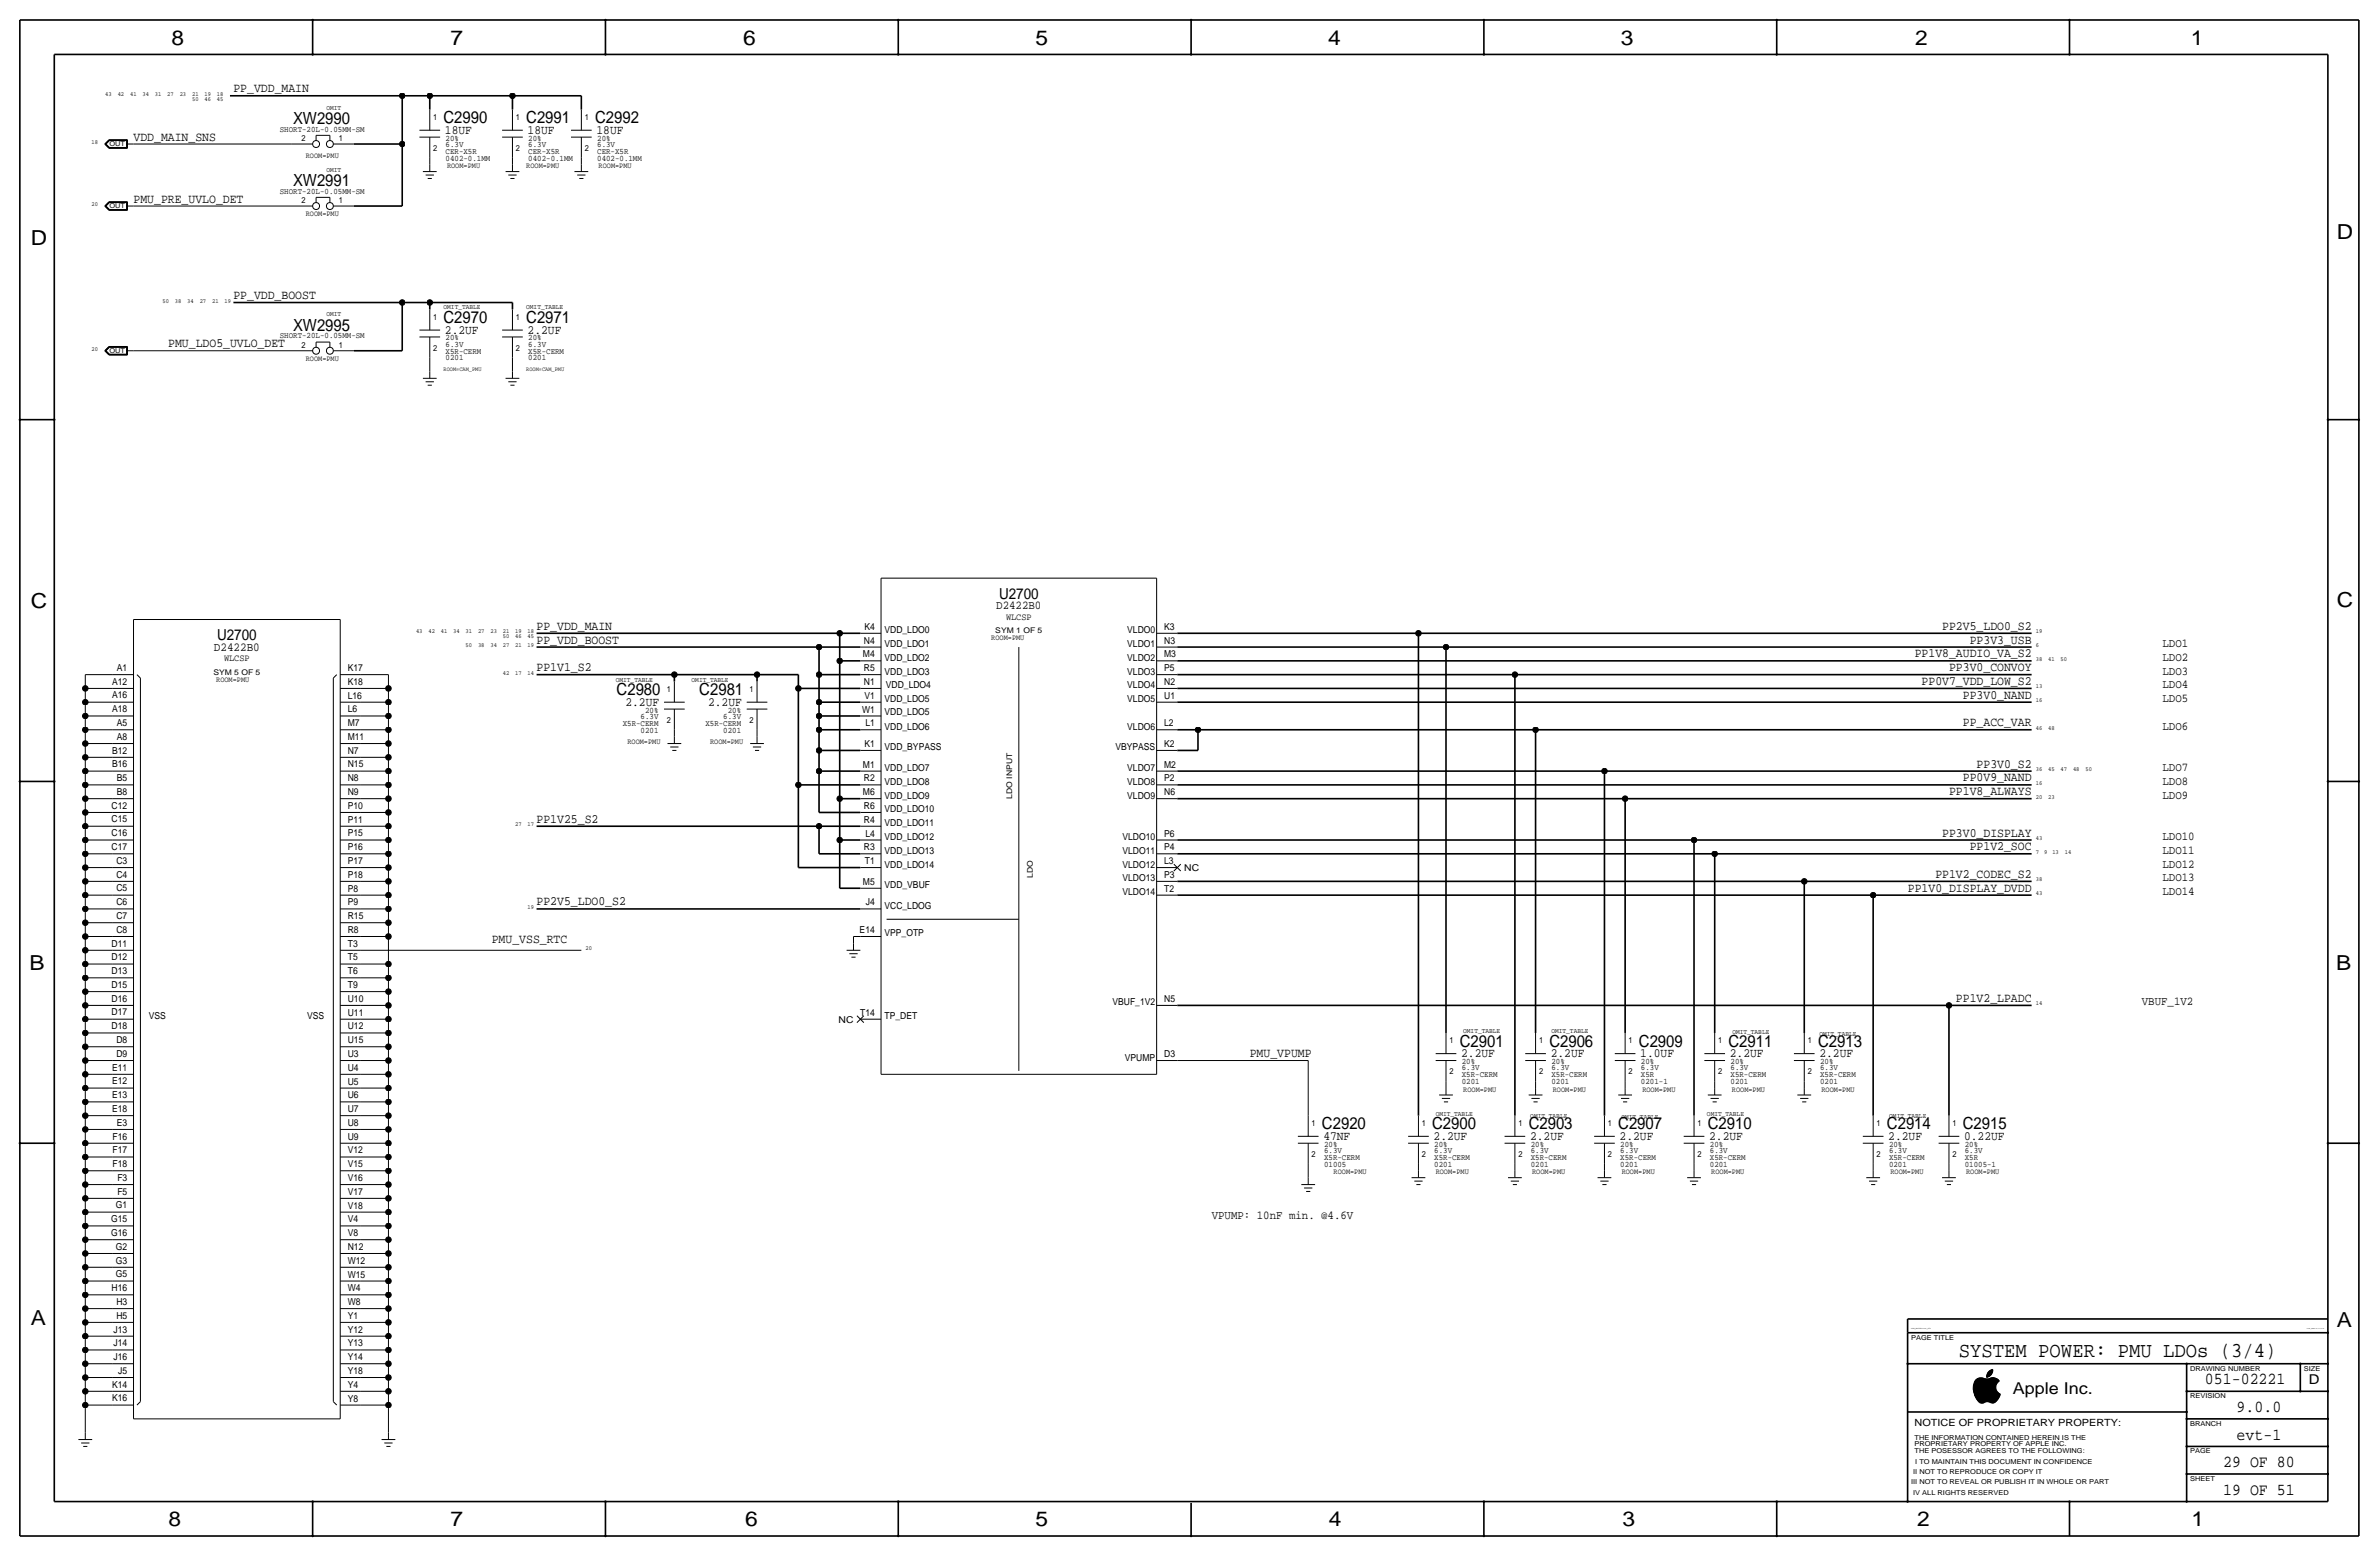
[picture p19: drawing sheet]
<svg xmlns="http://www.w3.org/2000/svg" width="877mm" height="574mm" viewBox="0 0 877 574" stroke-linecap="round" stroke-linejoin="round" font-family="sans-serif">
<defs><g id="words">
<text font-size="7.8" x="722.2" y="500.1">SYSTEM POWER: PMU LDOs (3/4)</text>
<g font-size="7.6">
<text x="63.2" y="16.5">8</text>
<text x="166.1" y="16.5">7</text>
<text x="274" y="16.5">6</text>
<text x="381.7" y="16.5">5</text>
<text x="489.7" y="16.5">4</text>
<text x="597.6" y="16.5">3</text>
<text x="706.1" y="16.5">2</text>
<text x="807.7" y="16.5">1</text>
<text x="861.5" y="88.1">D</text>
<text x="11.4" y="90.4">D</text>
<text x="11.4" y="224.3">C</text>
<text x="861.5" y="223.8">C</text>
<text x="10.8" y="357.6">B</text>
<text x="861.3" y="357.4">B</text>
<text x="11.3" y="488.4">A</text>
<text x="861.5" y="489.2">A</text>
<text x="62.2" y="562.6">8</text>
<text x="166" y="562.6">7</text>
<text x="274.8" y="562.6">6</text>
<text x="381.7" y="562.6">5</text>
<text x="489.9" y="562.6">4</text>
<text x="598.1" y="562.6">3</text>
<text x="706.8" y="562.6">2</text>
<text x="807.9" y="562.6">1</text>
</g>
<g font-size="6.2">
<text x="108" y="45.7">XW2990</text>
<text x="163.5" y="45.5">C2990</text>
<text x="194" y="45.5">C2991</text>
<text x="219.4" y="45.5">C2992</text>
<text x="108" y="68.6">XW2991</text>
<text x="163.5" y="119.1">C2970</text>
<text x="194" y="119.1">C2971</text>
<text x="108" y="121.9">XW2995</text>
<text x="227.3" y="256.3">C2980</text>
<text x="257.8" y="256.3">C2981</text>
<text x="538.2" y="385.8">C2901</text>
<text x="571.2" y="385.8">C2906</text>
<text x="604.2" y="385.8">C2909</text>
<text x="637.2" y="385.8">C2911</text>
<text x="670.3" y="385.8">C2913</text>
<text x="487.4" y="416.3">C2920</text>
<text x="528" y="416.3">C2900</text>
<text x="563.6" y="416.3">C2903</text>
<text x="596.6" y="416.3">C2907</text>
<text x="629.6" y="416.3">C2910</text>
<text x="695.7" y="416.3">C2914</text>
<text x="723.6" y="416.3">C2915</text>
<text x="812.9" y="510.3">051-02221</text>
<text x="824.6" y="520.4">9.0.0</text>
<text x="824.6" y="530.6">evt-1</text>
<text x="819.6" y="540.8">29 OF 80</text>
<text x="819.6" y="550.9">19 OF 51</text>
</g>
<text font-size="6" x="742.1" y="513.9">Apple Inc.</text>
<g font-size="5.6">
<text x="368.3" y="220.7">U2700</text>
<text x="80" y="236">U2700</text>
</g>
<text font-size="5" x="851.2" y="510.3">D</text>
<g font-size="4.7">
<text x="86.1" y="34">PP_VDD_MAIN</text>
<text x="49.2" y="51.8">VDD_MAIN_SNS</text>
<text x="164" y="49.3">18UF</text>
<text x="194.5" y="49.3">18UF</text>
<text x="219.9" y="49.3">18UF</text>
<text x="49.2" y="74.7">PMU_PRE_UVLO_DET</text>
<text x="86.1" y="110.2">PP_VDD_BOOST</text>
<text x="164" y="122.9">2.2UF</text>
<text x="194.5" y="122.9">2.2UF</text>
<text x="62" y="128">PMU_LDO5_UVLO_DET</text>
<text x="197.8" y="232.2">PP_VDD_MAIN</text>
<text x="716" y="232.1">PP2V5_LDO0_S2</text>
<text x="197.8" y="237.2">PP_VDD_BOOST</text>
<text x="726.2" y="237.2">PP3V3_USB</text>
<text x="705.9" y="242.3">PP1V8_AUDIO_VA_S2</text>
<text x="197.8" y="247.4">PP1V1_S2</text>
<text x="718.6" y="247.4">PP3V0_CONVOY</text>
<text x="708.4" y="252.5">PP0V7_VDD_LOW_S2</text>
<text x="723.6" y="257.5">PP3V0_NAND</text>
<text x="230.6" y="260.1">2.2UF</text>
<text x="261" y="260.1">2.2UF</text>
<text x="723.6" y="267.7">PP_ACC_VAR</text>
<text x="728.7" y="282.9">PP3V0_S2</text>
<text x="718.6" y="293.1">PP1V8_ALWAYS</text>
<text x="723.6" y="288">PP0V9_NAND</text>
<text x="197.8" y="303.3">PP1V25_S2</text>
<text x="716" y="308.3">PP3V0_DISPLAY</text>
<text x="726.2" y="313.4">PP1V2_SOC</text>
<text x="713.5" y="323.6">PP1V2_CODEC_S2</text>
<text x="703.4" y="328.7">PP1V0_DISPLAY_DVDD</text>
<text x="197.8" y="333.8">PP2V5_LDO0_S2</text>
<text x="181.3" y="347.7">PMU_VSS_RTC</text>
<text x="721.1" y="369.3">PP1V2_LPADC</text>
<text x="460.8" y="389.6">PMU_VPUMP</text>
<text x="538.7" y="389.6">2.2UF</text>
<text x="571.7" y="389.6">2.2UF</text>
<text x="604.7" y="389.6">1.0UF</text>
<text x="637.7" y="389.6">2.2UF</text>
<text x="670.8" y="389.6">2.2UF</text>
<text x="487.9" y="420.1">47NF</text>
<text x="528.5" y="420.1">2.2UF</text>
<text x="564.1" y="420.1">2.2UF</text>
<text x="597.1" y="420.1">2.2UF</text>
<text x="630.1" y="420.1">2.2UF</text>
<text x="696.2" y="420.1">2.2UF</text>
<text x="724.1" y="420.1">0.22UF</text>
</g>
<text font-size="4.5" x="78.9" y="239.8">D2422B0</text>
<g font-size="4.4">
<text x="367.3" y="224.5">D2422B0</text>
<text x="797.3" y="238.5">LDO1</text>
<text x="797.3" y="243.6">LDO2</text>
<text x="797.3" y="248.7">LDO3</text>
<text x="797.3" y="253.7">LDO4</text>
<text x="797.3" y="258.8">LDO5</text>
<text x="797.3" y="269">LDO6</text>
<text x="797.3" y="284.2">LDO7</text>
<text x="797.3" y="289.3">LDO8</text>
<text x="797.3" y="294.4">LDO9</text>
<text x="797.3" y="309.6">LDO10</text>
<text x="797.3" y="314.7">LDO11</text>
<text x="797.3" y="319.8">LDO12</text>
<text x="797.3" y="324.9">LDO13</text>
<text x="797.3" y="329.9">LDO14</text>
<text x="789.6" y="370.6">VBUF_1V2</text>
<text x="446.7" y="449.3">VPUMP: 10nF min. @4.6V</text>
</g>
<text font-size="3.7" x="705.8" y="525.5">NOTICE OF PROPRIETARY PROPERTY:</text>
<g font-size="3.5">
<text x="318.7" y="232.1">K4</text>
<text x="326.1" y="233.4">VDD_LDO0</text>
<text x="370.9" y="228.3">WLCSP</text>
<text x="415.6" y="233.4">VLDO0</text>
<text x="429.2" y="232.1">K3</text>
<text x="318.5" y="237.2">N4</text>
<text x="326.1" y="238.5">VDD_LDO1</text>
<text x="415.6" y="238.5">VLDO1</text>
<text x="429.2" y="237.2">N3</text>
<text x="82.6" y="243.6">WLCSP</text>
<text x="318.2" y="242.3">M4</text>
<text x="326.1" y="243.6">VDD_LDO2</text>
<text x="415.6" y="243.6">VLDO2</text>
<text x="429.2" y="242.3">M3</text>
<text x="43.1" y="247.2">A1</text>
<text x="128.2" y="247.3">K17</text>
<text x="318.5" y="247.4">R5</text>
<text x="326.1" y="248.7">VDD_LDO3</text>
<text x="415.6" y="248.7">VLDO3</text>
<text x="429.2" y="247.4">P5</text>
<text x="41.3" y="257.4">A16</text>
<text x="41.3" y="252.3">A12</text>
<text x="128.2" y="257.5">L16</text>
<text x="128.2" y="252.4">K18</text>
<text x="318.5" y="252.5">N1</text>
<text x="318.7" y="257.6">V1</text>
<text x="326.6" y="253.8">VDD_LDO4</text>
<text x="415.6" y="253.7">VLDO4</text>
<text x="429.2" y="257.5">U1</text>
<text x="429.2" y="252.5">N2</text>
<text x="41.3" y="262.5">A18</text>
<text x="128.2" y="262.6">L6</text>
<text x="317.8" y="262.6">W1</text>
<text x="326.1" y="258.6">VDD_LDO5</text>
<text x="326.1" y="263.7">VDD_LDO5</text>
<text x="415.6" y="258.8">VLDO5</text>
<text x="43.1" y="267.6">A5</text>
<text x="128.2" y="267.6">M7</text>
<text x="319" y="267.7">L1</text>
<text x="326.1" y="269">VDD_LDO6</text>
<text x="415.6" y="269">VLDO6</text>
<text x="429.2" y="267.7">L2</text>
<text x="43.1" y="272.7">A8</text>
<text x="128.2" y="272.7">M11</text>
<text x="318.7" y="275.3">K1</text>
<text x="429.2" y="275.3">K2</text>
<text x="41.3" y="277.7">B12</text>
<text x="128.2" y="277.8">N7</text>
<text x="326.1" y="276.6">VDD_BYPASS</text>
<text x="411.2" y="276.6">VBYPASS</text>
<text x="41.3" y="282.8">B16</text>
<text x="43.1" y="287.9">B5</text>
<text x="128.2" y="288">N8</text>
<text x="128.2" y="282.9">N15</text>
<text x="318.2" y="282.9">M1</text>
<text x="326.1" y="284.2">VDD_LDO7</text>
<text x="415.6" y="284.2">VLDO7</text>
<text x="429.2" y="282.9">M2</text>
<text x="43.1" y="293">B8</text>
<text x="128.2" y="293.1">N9</text>
<text x="318.2" y="293.1">M6</text>
<text x="318.5" y="288">R2</text>
<text x="326.1" y="289.3">VDD_LDO8</text>
<text x="415.6" y="289.3">VLDO8</text>
<text x="429.2" y="293.1">N6</text>
<text x="429.2" y="288">P2</text>
<text x="41.2" y="298.1">C12</text>
<text x="128.2" y="298.1">P10</text>
<text x="318.5" y="298.2">R6</text>
<text x="326.1" y="299.5">VDD_LDO10</text>
<text x="326.1" y="294.4">VDD_LDO9</text>
<text x="415.6" y="294.4">VLDO9</text>
<text x="41.2" y="303.1">C15</text>
<text x="128.2" y="303.2">P11</text>
<text x="318.5" y="303.3">R4</text>
<text x="326.1" y="304.5">VDD_LDO11</text>
<text x="41.2" y="308.2">C16</text>
<text x="128.2" y="308.3">P15</text>
<text x="319" y="308.3">L4</text>
<text x="326.1" y="309.6">VDD_LDO12</text>
<text x="413.8" y="309.6">VLDO10</text>
<text x="429.2" y="308.4">P6</text>
<text x="41.2" y="313.3">C17</text>
<text x="128.2" y="313.4">P16</text>
<text x="318.5" y="313.4">R3</text>
<text x="326.1" y="314.7">VDD_LDO13</text>
<text x="413.8" y="314.7">VLDO11</text>
<text x="429.2" y="313.4">P4</text>
<text x="42.9" y="323.5">C4</text>
<text x="42.9" y="318.4">C3</text>
<text x="128.2" y="323.5">P18</text>
<text x="128.2" y="318.5">P17</text>
<text x="318.9" y="318.5">T1</text>
<text x="326.1" y="319.8">VDD_LDO14</text>
<text x="413.8" y="319.8">VLDO12</text>
<text x="429.2" y="323.6">P3</text>
<text x="429.2" y="318.5">L3</text>
<text x="436.6" y="321.1">NC</text>
<text x="42.9" y="328.6">C5</text>
<text x="128.2" y="328.6">P8</text>
<text x="318.2" y="326.1">M5</text>
<text x="326.1" y="327.4">VDD_VBUF</text>
<text x="413.8" y="329.9">VLDO14</text>
<text x="413.8" y="324.9">VLDO13</text>
<text x="429.2" y="328.7">T2</text>
<text x="42.9" y="333.6">C6</text>
<text x="128.2" y="333.7">P9</text>
<text x="319.2" y="333.7">J4</text>
<text x="326.1" y="335">VCC_LDOG</text>
<text x="42.9" y="338.7">C7</text>
<text x="128.2" y="338.8">R15</text>
<text x="42.9" y="343.8">C8</text>
<text x="128.2" y="343.9">R8</text>
<text x="316.9" y="343.9">E14</text>
<text x="326.1" y="345.2">VPP_OTP</text>
<text x="41.2" y="354">D12</text>
<text x="41.2" y="348.9">D11</text>
<text x="128.2" y="349">T3</text>
<text x="41.2" y="359">D13</text>
<text x="128.2" y="359.1">T6</text>
<text x="128.2" y="354">T5</text>
<text x="41.2" y="364.1">D15</text>
<text x="128.2" y="364.2">T9</text>
<text x="41.2" y="369.2">D16</text>
<text x="128.2" y="369.3">U10</text>
<text x="410.1" y="370.6">VBUF_1V2</text>
<text x="429.2" y="369.3">N5</text>
<text x="41.2" y="374.3">D17</text>
<text x="54.8" y="375.7">VSS</text>
<text x="113.2" y="375.7">VSS</text>
<text x="128.2" y="374.4">U11</text>
<text x="309.1" y="376.9">NC</text>
<text x="317.1" y="374.4">T14</text>
<text x="326.1" y="375.7">TP_DET</text>
<text x="41.2" y="379.4">D18</text>
<text x="128.2" y="379.4">U12</text>
<text x="42.9" y="389.5">D9</text>
<text x="42.9" y="384.4">D8</text>
<text x="128.2" y="389.6">U3</text>
<text x="128.2" y="384.5">U15</text>
<text x="429.2" y="389.6">D3</text>
<text x="41.3" y="394.6">E11</text>
<text x="128.2" y="394.7">U4</text>
<text x="414.7" y="390.9">VPUMP</text>
<text x="41.3" y="399.7">E12</text>
<text x="128.2" y="399.8">U5</text>
<text x="41.3" y="404.8">E13</text>
<text x="128.2" y="404.8">U6</text>
<text x="41.3" y="409.9">E18</text>
<text x="128.2" y="409.9">U7</text>
<text x="43.1" y="414.9">E3</text>
<text x="128.2" y="415">U8</text>
<text x="41.5" y="425.1">F17</text>
<text x="41.5" y="420">F16</text>
<text x="128.2" y="425.2">V12</text>
<text x="128.2" y="420.1">U9</text>
<text x="41.5" y="430.2">F18</text>
<text x="128.2" y="430.3">V15</text>
<text x="43.3" y="435.3">F3</text>
<text x="128.2" y="435.3">V16</text>
<text x="43.3" y="440.3">F5</text>
<text x="128.2" y="440.4">V17</text>
<text x="42.7" y="445.4">G1</text>
<text x="128.2" y="445.5">V18</text>
<text x="41" y="455.6">G16</text>
<text x="41" y="450.5">G15</text>
<text x="128.2" y="455.7">V8</text>
<text x="128.2" y="450.6">V4</text>
<text x="42.7" y="460.7">G2</text>
<text x="128.2" y="460.7">N12</text>
<text x="42.7" y="465.7">G3</text>
<text x="128.2" y="465.8">W12</text>
<text x="42.7" y="470.8">G5</text>
<text x="128.2" y="470.9">W15</text>
<text x="41.2" y="475.9">H16</text>
<text x="128.2" y="476">W4</text>
<text x="42.9" y="481">H3</text>
<text x="128.2" y="481.1">W8</text>
<text x="41.9" y="491.2">J13</text>
<text x="42.9" y="486.1">H5</text>
<text x="128.2" y="491.2">Y12</text>
<text x="128.2" y="486.1">Y1</text>
<text x="41.9" y="496.2">J14</text>
<text x="128.2" y="496.3">Y13</text>
<text x="41.9" y="501.3">J16</text>
<text x="128.2" y="501.4">Y14</text>
<text x="43.6" y="506.4">J5</text>
<text x="128.2" y="506.5">Y18</text>
<text x="41.3" y="511.5">K14</text>
<text x="128.2" y="511.6">Y4</text>
<text x="41.3" y="516.6">K16</text>
<text x="128.2" y="516.6">Y8</text>
</g>
<g font-size="3.1">
<text x="159.7" y="44.2">1</text>
<text x="190.2" y="44.2">1</text>
<text x="215.6" y="44.2">1</text>
<text x="103.2" y="48.5">SHORT-20L-0.05MM-SM</text>
<text x="111.2" y="52.1">2</text>
<text x="124.9" y="52.1">1</text>
<text x="164.3" y="51.8">20%</text>
<text x="194.8" y="51.8">20%</text>
<text x="220.2" y="51.8">20%</text>
<text x="159.7" y="55.6">2</text>
<text x="164.3" y="59.2">0402-0.1MM</text>
<text x="164.3" y="56.6">CER-X5R</text>
<text x="164.3" y="54.1">6.3V</text>
<text x="190.2" y="55.6">2</text>
<text x="194.8" y="59.2">0402-0.1MM</text>
<text x="194.8" y="56.6">CER-X5R</text>
<text x="194.8" y="54.1">6.3V</text>
<text x="215.6" y="55.6">2</text>
<text x="220.2" y="59.2">0402-0.1MM</text>
<text x="220.2" y="56.6">CER-X5R</text>
<text x="220.2" y="54.1">6.3V</text>
<text x="103.2" y="71.4">SHORT-20L-0.05MM-SM</text>
<text x="111.2" y="74.9">2</text>
<text x="124.9" y="74.9">1</text>
<text x="159.7" y="117.9">1</text>
<text x="190.2" y="117.9">1</text>
<text x="103.2" y="124.7">SHORT-20L-0.05MM-SM</text>
<text x="164.3" y="125.5">20%</text>
<text x="194.8" y="125.5">20%</text>
<text x="111.2" y="128.3">2</text>
<text x="124.9" y="128.3">1</text>
<text x="159.7" y="129.3">2</text>
<text x="164.3" y="127.8">6.3V</text>
<text x="164.3" y="130.3">X5R-CERM</text>
<text x="190.2" y="129.3">2</text>
<text x="194.8" y="127.8">6.3V</text>
<text x="194.8" y="130.3">X5R-CERM</text>
<text x="164.3" y="132.8">0201</text>
<text x="194.8" y="132.8">0201</text>
<text x="245.8" y="255">1</text>
<text x="276.3" y="255">1</text>
<text x="237.8" y="262.6">20%</text>
<text x="268.3" y="262.6">20%</text>
<text x="229.6" y="267.5">X5R-CERM</text>
<text x="236.2" y="264.9">6.3V</text>
<text x="245.8" y="266.4">2</text>
<text x="260.1" y="267.5">X5R-CERM</text>
<text x="266.7" y="264.9">6.3V</text>
<text x="276.3" y="266.4">2</text>
<text x="236.2" y="270">0201</text>
<text x="266.7" y="270">0201</text>
<text x="534.4" y="384.6">1</text>
<text x="567.4" y="384.6">1</text>
<text x="600.4" y="384.6">1</text>
<text x="633.4" y="384.6">1</text>
<text x="666.4" y="384.6">1</text>
<text x="534.4" y="396">2</text>
<text x="538.9" y="392.2">20%</text>
<text x="538.9" y="394.5">6.3V</text>
<text x="567.4" y="396">2</text>
<text x="572" y="392.2">20%</text>
<text x="572" y="394.5">6.3V</text>
<text x="600.4" y="396">2</text>
<text x="605" y="392.2">20%</text>
<text x="605" y="394.5">6.3V</text>
<text x="633.4" y="396">2</text>
<text x="638" y="392.2">20%</text>
<text x="638" y="394.5">6.3V</text>
<text x="666.4" y="396">2</text>
<text x="671" y="394.5">6.3V</text>
<text x="671" y="392.2">20%</text>
<text x="538.9" y="399.5">0201</text>
<text x="538.9" y="397">X5R-CERM</text>
<text x="572" y="399.5">0201</text>
<text x="572" y="397">X5R-CERM</text>
<text x="605" y="399.5">0201-1</text>
<text x="605" y="397">X5R</text>
<text x="638" y="397">X5R-CERM</text>
<text x="638" y="399.5">0201</text>
<text x="671" y="397">X5R-CERM</text>
<text x="671" y="399.5">0201</text>
<text x="483.6" y="415">1</text>
<text x="524.2" y="415">1</text>
<text x="559.8" y="415">1</text>
<text x="592.8" y="415">1</text>
<text x="625.8" y="415">1</text>
<text x="691.8" y="415">1</text>
<text x="719.8" y="415">1</text>
<text x="488.1" y="422.7">20%</text>
<text x="488.1" y="424.9">6.3V</text>
<text x="528.8" y="422.7">20%</text>
<text x="528.8" y="424.9">6.3V</text>
<text x="564.3" y="422.7">20%</text>
<text x="564.3" y="424.9">6.3V</text>
<text x="597.4" y="422.7">20%</text>
<text x="597.4" y="424.9">6.3V</text>
<text x="630.4" y="422.7">20%</text>
<text x="630.4" y="424.9">6.3V</text>
<text x="696.4" y="422.7">20%</text>
<text x="696.4" y="424.9">6.3V</text>
<text x="724.4" y="422.7">20%</text>
<text x="724.4" y="424.9">6.3V</text>
<text x="483.6" y="426.5">2</text>
<text x="488.1" y="430">01005</text>
<text x="488.1" y="427.5">X5R-CERM</text>
<text x="524.2" y="426.5">2</text>
<text x="528.8" y="430">0201</text>
<text x="528.8" y="427.5">X5R-CERM</text>
<text x="559.8" y="426.5">2</text>
<text x="564.3" y="430">0201</text>
<text x="564.3" y="427.5">X5R-CERM</text>
<text x="592.8" y="426.5">2</text>
<text x="597.4" y="427.5">X5R-CERM</text>
<text x="597.4" y="430">0201</text>
<text x="625.8" y="426.5">2</text>
<text x="630.4" y="427.5">X5R-CERM</text>
<text x="630.4" y="430">0201</text>
<text x="691.8" y="426.5">2</text>
<text x="696.4" y="430">0201</text>
<text x="696.4" y="427.5">X5R-CERM</text>
<text x="719.8" y="426.5">2</text>
<text x="724.4" y="427.5">X5R</text>
<text x="724.4" y="430">01005-1</text>
</g>
<g font-size="2.9">
<text x="112.7" y="58.2">ROOM=PMU</text>
<text x="164.8" y="62">ROOM=PMU</text>
<text x="194" y="62">ROOM=PMU</text>
<text x="220.7" y="62">ROOM=PMU</text>
<text x="112.7" y="79.8">ROOM=PMU</text>
<text x="112.7" y="133.1">ROOM=PMU</text>
<text x="366.9" y="233.4">SYM 1 OF 5</text>
<text x="365.5" y="236">ROOM=PMU</text>
<text x="78.7" y="248.7">SYM 5 OF 5</text>
<text x="79.7" y="251.2">ROOM=PMU</text>
<text x="231.3" y="274.1">ROOM=PMU</text>
<text x="261.8" y="274.1">ROOM=PMU</text>
<text x="373.1" y="294.4" transform="rotate(-90 373.1 294.4)">LDO INPUT</text>
<text x="380.7" y="323.6" transform="rotate(-90 380.7 323.6)">LDO</text>
<text x="539.4" y="402.3">ROOM=PMU</text>
<text x="572.5" y="402.3">ROOM=PMU</text>
<text x="605.5" y="402.3">ROOM=PMU</text>
<text x="638.5" y="402.3">ROOM=PMU</text>
<text x="671.5" y="402.3">ROOM=PMU</text>
<text x="491.7" y="432.8">ROOM=PMU</text>
<text x="529.3" y="432.8">ROOM=PMU</text>
<text x="564.8" y="432.8">ROOM=PMU</text>
<text x="597.9" y="432.8">ROOM=PMU</text>
<text x="630.9" y="432.8">ROOM=PMU</text>
<text x="696.9" y="432.8">ROOM=PMU</text>
<text x="724.9" y="432.8">ROOM=PMU</text>
</g>
<g font-size="2.6">
<text x="120.3" y="40.4">OMIT</text>
<text x="120.3" y="63.2">OMIT</text>
<text x="120.3" y="116.6">OMIT</text>
<text x="163.5" y="114">OMIT_TABLE</text>
<text x="194" y="114">OMIT_TABLE</text>
<text x="227" y="251.2">OMIT_TABLE</text>
<text x="255" y="251.2">OMIT_TABLE</text>
<text x="539.4" y="380.7">OMIT_TABLE</text>
<text x="572" y="380.8">OMIT_TABLE</text>
<text x="638.7" y="380.9">OMIT_TABLE</text>
<text x="670.8" y="381.8">OMIT_TABLE</text>
<text x="529.3" y="411.2">OMIT_TABLE</text>
<text x="564.2" y="411.9">OMIT_TABLE</text>
<text x="597.8" y="412.3">OMIT_TABLE</text>
<text x="629.3" y="411.3">OMIT_TABLE</text>
<text x="696.5" y="411.9">OMIT_TABLE</text>
</g>
<g font-size="2.5">
<text x="40.3" y="53.8">OUT</text>
<text x="40.3" y="76.7">OUT</text>
<text x="40.3" y="130">OUT</text>
<text x="704.5" y="493.8">PAGE TITLE</text>
<text x="807.4" y="505.2">DRAWING NUMBER</text>
<text x="849.3" y="505.2">SIZE</text>
<text x="807.4" y="515.4">REVISION</text>
<text x="807.4" y="525.5">BRANCH</text>
<text x="705.8" y="533.1">PROPRIETARY PROPERTY OF APPLE INC.</text>
<text x="705.8" y="530.6">THE INFORMATION CONTAINED HEREIN IS THE</text>
<text x="705.8" y="535.7">THE POSESSOR AGREES TO THE FOLLOWING:</text>
<text x="706.1" y="539.5">I TO MAINTAIN THIS DOCUMENT IN CONFIDENCE</text>
<text x="807.4" y="535.7">PAGE</text>
<text x="705.3" y="543.3">II NOT TO REPRODUCE OR COPY IT</text>
<text x="807.4" y="545.8">SHEET</text>
<text x="704.5" y="547.1">III NOT TO REVEAL OR PUBLISH IT IN WHOLE OR PART</text>
<text x="705.3" y="550.9">IV ALL RIGHTS RESERVED</text>
</g>
<g font-size="2.3">
<text x="38.8" y="35.3">43</text>
<text x="43.4" y="35.3">42</text>
<text x="48" y="35.3">41</text>
<text x="52.5" y="35.3">34</text>
<text x="57.1" y="35.3">31</text>
<text x="61.7" y="35.3">27</text>
<text x="66.2" y="35.3">23</text>
<text x="70.8" y="35.3">21</text>
<text x="75.4" y="35.3">19</text>
<text x="80" y="35.3">18</text>
<text x="70.8" y="37.1">50</text>
<text x="75.4" y="37.1">46</text>
<text x="80" y="37.1">45</text>
<text x="33.8" y="53.1">18</text>
<text x="33.8" y="75.9">20</text>
<text x="59.9" y="111.5">50</text>
<text x="64.5" y="111.5">38</text>
<text x="69.1" y="111.5">34</text>
<text x="73.6" y="111.5">27</text>
<text x="78.2" y="111.5">21</text>
<text x="82.8" y="111.5">19</text>
<text x="33.8" y="129.3">20</text>
<text x="153.4" y="233.4">43</text>
<text x="157.9" y="233.4">42</text>
<text x="162.5" y="233.4">41</text>
<text x="167.1" y="233.4">34</text>
<text x="171.7" y="233.4">31</text>
<text x="176.2" y="233.4">27</text>
<text x="180.8" y="233.4">23</text>
<text x="185.4" y="233.4">21</text>
<text x="190" y="233.4">19</text>
<text x="194.5" y="233.4">18</text>
<text x="750.5" y="233.4">19</text>
<text x="171.7" y="238.5">50</text>
<text x="176.2" y="238.5">38</text>
<text x="180.8" y="238.5">34</text>
<text x="185.4" y="238.5">27</text>
<text x="185.4" y="235.3">50</text>
<text x="190" y="238.5">21</text>
<text x="190" y="235.3">46</text>
<text x="194.5" y="238.5">19</text>
<text x="194.5" y="235.3">45</text>
<text x="750.5" y="238.5">6</text>
<text x="750.5" y="243.6">38</text>
<text x="755.1" y="243.6">41</text>
<text x="759.7" y="243.6">50</text>
<text x="185.4" y="248.7">42</text>
<text x="189.9" y="248.7">17</text>
<text x="194.5" y="248.7">14</text>
<text x="750.5" y="253.7">13</text>
<text x="750.5" y="258.8">16</text>
<text x="750.5" y="269">46</text>
<text x="755.1" y="269">48</text>
<text x="750.5" y="284.2">36</text>
<text x="755.1" y="284.2">45</text>
<text x="759.7" y="284.2">47</text>
<text x="764.3" y="284.2">48</text>
<text x="768.8" y="284.2">50</text>
<text x="750.5" y="289.3">16</text>
<text x="750.5" y="294.4">20</text>
<text x="755.1" y="294.4">23</text>
<text x="189.9" y="304.5">27</text>
<text x="194.5" y="304.5">17</text>
<text x="750.5" y="309.6">43</text>
<text x="750.5" y="314.7">7</text>
<text x="753.6" y="314.7">9</text>
<text x="756.6" y="314.7">13</text>
<text x="761.2" y="314.7">14</text>
<text x="750.5" y="324.9">38</text>
<text x="750.5" y="329.9">43</text>
<text x="194.5" y="335">19</text>
<text x="215.8" y="350.3">20</text>
<text x="750.5" y="370.6">14</text>
</g>
<g font-size="2.2">
<text x="163.5" y="136.9">ROOM=CAM_PMU</text>
<text x="194" y="136.9">ROOM=CAM_PMU</text>
</g>
<text font-size=".7" x="704.5" y="490">SYNC_MASTER=test_mlb</text>
<text font-size=".6" x="850.5" y="490">SYNC_DATE=10/13/2016</text>
</g></defs>
<g fill="none" stroke="#000" stroke-width=".37">
<path d="M38.6 53.1l1.6 1.6zM38.6 53.1l1.6-1.6zM38.8 53.1l1.4 1.5zM38.8 53.1l1.4-1.5zM38.9 53.1l1.4-1.4zM38.9 53.1l1.4 1.4zM39.1 53.1l1.2 1.3zM39.1 53.1l1.2-1.3zM40.2 54.7h6.8zM40.2 51.5h6.8zM40.2 51.6h6.7zM40.2 54.6h6.7z"/>
<path d="M40.3 54.5h6.5zM40.3 51.7h6.5zM40.3 54.4h6.4zM40.3 51.8h6.4zM46.7 53.1h2.5zM46.7 51.8v2.6zM46.8 51.7v2.8zM46.9 51.6v3zM47 51.5v3.2zM49.2 53.1h58.4zM107.6 53.1h7.7zM116.5 49.9h5.1z"/>
<path d="M116.5 49.9v1.9zM121.6 49.9v1.9zM122.9 53.1h7.6zM154.6 48h7.7zM154.6 50.5h7.7zM158.4 58.2v2.5zM158.4 40.4v7.6zM158.4 50.5v7.7zM185.1 50.5h7.6zM185.1 48h7.6zM188.9 58.2v2.5zM188.9 40.4v7.6z"/>
<path d="M188.9 50.5v7.7zM210.5 50.5h7.6zM210.5 48h7.6zM214.3 58.2v2.5zM214.3 40.4v7.6zM214.3 50.5v7.7zM38.6 75.9l1.6 1.6zM38.6 75.9l1.6-1.5zM38.8 75.9l1.4 1.5zM38.9 75.9l1.4-1.3zM38.9 75.9l1.4 1.4zM39.1 75.9l1.2 1.3z"/>
<path d="M39.1 75.9l1.2-1.2zM40.2 77.5h6.8zM40.2 74.4h6.8zM40.2 74.5h6.7zM40.2 74.5l-1.4 1.4zM40.2 77.4h6.7zM40.3 77.3h6.5zM40.3 74.6h6.5zM40.3 77.2h6.4zM40.3 74.7h6.4zM46.7 75.9h2.5zM46.7 74.7v2.5z"/>
<path d="M46.8 74.6v2.7zM46.9 74.5v2.9zM47 74.4v3.1zM49.2 75.9h58.4zM107.6 75.9h7.7zM116.5 72.7h5.1zM116.5 72.7v2zM121.6 72.7v2zM122.9 75.9h7.6zM155.9 63.2h5.1zM156.9 64.5h3.1zM157.7 65.8h1.5z"/>
<path d="M158.4 60.7v2.5zM186.4 63.2h5.1zM187.4 64.5h3zM188.2 65.8h1.5zM188.9 60.7v2.5zM211.8 63.2h5.1zM212.8 64.5h3zM213.6 65.8h1.5zM214.3 60.7v2.5zM158.4 114v7.7zM188.9 114v7.7zM38.6 129.3l1.6 1.6z"/>
<path d="M38.6 129.3l1.6-1.6zM38.8 129.3l1.4 1.5zM38.9 129.3l1.4-1.4zM38.9 129.3l1.4 1.4zM39.1 129.3l1.2 1.3zM39.1 129.3l1.2-1.3zM40.2 130.9h6.8zM40.2 127.7h6.8zM40.2 127.8h6.7zM40.2 127.8l-1.4 1.5zM40.2 130.8h6.7zM40.3 130.7h6.5z"/>
<path d="M40.3 127.9h6.5zM40.3 130.6h6.4zM40.3 128h6.4zM46.7 129.3h2.5zM46.7 128v2.6zM46.8 127.9v2.8zM46.9 127.8v3zM47 127.7v3.2zM49.2 129.3h58.4zM107.6 129.3h7.7zM116.5 126.1h5.1zM116.5 126.1v1.9z"/>
<path d="M121.6 126.1v1.9zM122.9 129.3h7.6zM154.6 121.7h7.7zM154.6 124.2h7.7zM155.9 139.4h5.1zM158.4 131.8v5.1zM158.4 124.2v7.6zM158.4 136.9v2.5zM185.1 124.2h7.6zM185.1 121.7h7.6zM186.4 139.4h5.1zM188.9 131.8v5.1z"/>
<path d="M188.9 124.2v7.6zM188.9 136.9v2.5zM156.9 140.7h3.1zM157.7 142h1.5zM187.4 140.7h3zM188.2 142h1.5zM324.8 213.1h101.6zM324.8 213.1v182.9zM426.4 213.1v182.9zM49.2 228.3h76.2zM49.2 228.3v294.7zM125.4 228.3v294.7z"/>
<path d="M317.2 238.5h7.6zM317.2 233.4h7.6zM375.6 238.5v156.2zM426.4 233.4h7.6zM426.4 238.5h7.6zM31.4 248.7h10.2zM31.4 248.7v5zM31.4 253.7h10.2zM31.4 253.7v5.1zM31.4 258.8h10.2zM31.4 258.8v5.1zM41.6 258.8h7.6z"/>
<path d="M41.6 253.7h7.6zM41.6 248.7h7.6zM50.5 248.7l1.3 1.2zM51.8 249.9v266.7zM122.9 249.9v266.7zM124.2 248.7l-1.3 1.2zM125.4 253.7h7.6zM125.4 258.8h7.6zM125.4 248.7h7.6zM133 248.7h10.2zM133 253.7h10.2zM133 258.8h10.2z"/>
<path d="M143.2 248.7v5zM143.2 253.7v5.1zM143.2 258.8v5.1zM244.8 258.8h7.6zM248.6 251.2v7.6zM275.3 258.8h7.6zM279.1 251.2v7.6zM317.2 258.8h7.6zM317.2 253.7h7.6zM317.2 248.7h7.6zM317.2 243.6h7.6zM426.4 258.8h7.6z"/>
<path d="M426.4 253.7h7.6zM426.4 243.6h7.6zM426.4 248.7h7.6zM31.4 263.9h10.2zM31.4 263.9v5.1zM31.4 269h10.2zM31.4 269v5.1zM31.4 274.1h10.2zM31.4 274.1v5zM31.4 279.1h10.2zM31.4 279.1v5.1zM41.6 263.9h7.6z"/>
<path d="M41.6 279.1h7.6zM41.6 274.1h7.6zM41.6 269h7.6zM125.4 279.1h7.6zM125.4 274.1h7.6zM125.4 263.9h7.6zM125.4 269h7.6zM133 263.9h10.2zM133 269h10.2zM133 274.1h10.2zM133 279.1h10.2zM143.2 263.9v5.1z"/>
<path d="M143.2 269v5.1zM143.2 274.1v5zM143.2 279.1v5.1zM244.8 261.4h7.6zM246.1 274.1h5.1zM247.1 275.3h3zM247.9 276.6h1.5zM248.6 269v2.5zM248.6 271.5v2.6zM248.6 261.4v7.6zM275.3 261.4h7.6zM276.6 274.1h5z"/>
<path d="M277.6 275.3h3zM278.3 276.6h1.6zM279.1 269v2.5zM279.1 271.5v2.6zM279.1 261.4v7.6zM317.2 276.6h7.6zM317.2 269h7.6zM317.2 263.9h7.6zM426.4 269h7.6zM426.4 276.6h7.6zM31.4 284.2h10.2zM31.4 284.2v5.1z"/>
<path d="M31.4 289.3h10.2zM31.4 289.3v5.1zM31.4 294.4h10.2zM31.4 294.4v5.1zM31.4 299.5h10.2zM31.4 299.5v5zM41.6 284.2h7.6zM41.6 289.3h7.6zM41.6 294.4h7.6zM41.6 299.5h7.6zM125.4 299.5h7.6zM125.4 294.4h7.6z"/>
<path d="M125.4 289.3h7.6zM125.4 284.2h7.6zM133 284.2h10.2zM133 289.3h10.2zM133 294.4h10.2zM133 299.5h10.2zM143.2 284.2v5.1zM143.2 289.3v5.1zM143.2 294.4v5.1zM143.2 299.5v5zM317.2 299.5h7.6zM317.2 289.3h7.6z"/>
<path d="M317.2 294.4h7.6zM317.2 284.2h7.6zM426.4 284.2h7.6zM426.4 289.3h7.6zM426.4 294.4h7.6zM31.4 304.5h10.2zM31.4 304.5v5.1zM31.4 309.6h10.2zM31.4 309.6v5.1zM31.4 314.7h10.2zM31.4 314.7v5.1zM31.4 319.8h10.2z"/>
<path d="M31.4 319.8v5.1zM41.6 319.8h7.6zM41.6 314.7h7.6zM41.6 304.5h7.6zM41.6 309.6h7.6zM125.4 314.7h7.6zM125.4 319.8h7.6zM125.4 304.5h7.6zM125.4 309.6h7.6zM133 304.5h10.2zM133 309.6h10.2zM133 314.7h10.2z"/>
<path d="M133 319.8h10.2zM143.2 304.5v5.1zM143.2 309.6v5.1zM143.2 314.7v5.1zM143.2 319.8v5.1zM317.2 309.6h7.6zM317.2 319.8h7.6zM317.2 314.7h7.6zM317.2 304.5h7.6zM426.4 319.8h7.6zM426.4 309.6h7.6zM426.4 314.7h7.6z"/>
<path d="M432.8 318.5l2.5 2.6zM31.4 324.9h10.2zM31.4 324.9v5zM31.4 329.9h10.2zM31.4 329.9v5.1zM31.4 335h10.2zM31.4 335v5.1zM41.6 329.9h7.6zM41.6 335h7.6zM41.6 324.9h7.6zM125.4 335h7.6zM125.4 324.9h7.6z"/>
<path d="M125.4 329.9h7.6zM133 324.9h10.2zM133 329.9h10.2zM133 335h10.2zM143.2 324.9v5zM143.2 329.9v5.1zM143.2 335v5.1zM317.2 335h7.6zM317.2 327.4h7.6zM326.8 338.8h48.8zM426.4 329.9h7.6zM426.4 324.9h7.6z"/>
<path d="M432.8 321.1l2.5-2.6zM31.4 350.3h10.2zM31.4 340.1h10.2zM31.4 340.1v5.1zM31.4 345.2h10.2zM31.4 345.2v5.1zM31.4 350.3v5zM31.4 355.3h10.2zM31.4 355.3v5.1zM41.6 355.3h7.6zM41.6 345.2h7.6zM41.6 350.3h7.6z"/>
<path d="M41.6 340.1h7.6zM125.4 355.3h7.6zM125.4 350.3h7.6zM125.4 345.2h7.6zM125.4 340.1h7.6zM133 355.3h10.2zM133 350.3h81.3zM133 340.1h10.2zM133 345.2h10.2zM143.2 340.1v5.1zM143.2 345.2v10.1zM143.2 355.3v5.1z"/>
<path d="M312.1 350.3h5.1zM313.1 351.5h3.1zM313.9 352.8h1.5zM314.7 345.2v2.5zM314.7 345.2h2.5zM314.7 347.7v2.6zM317.2 345.2h7.6zM31.4 365.5h10.2zM31.4 360.4h10.2zM31.4 360.4v5.1zM31.4 365.5v5.1zM31.4 370.6h10.2z"/>
<path d="M31.4 370.6v5.1zM31.4 375.7h10.2zM31.4 375.7v5zM41.6 375.7h7.6zM41.6 370.6h7.6zM41.6 365.5h7.6zM41.6 360.4h7.6zM125.4 375.7h7.6zM125.4 370.6h7.6zM125.4 365.5h7.6zM125.4 360.4h7.6zM133 360.4h10.2z"/>
<path d="M133 365.5h10.2zM133 370.6h10.2zM133 375.7h10.2zM143.2 360.4v5.1zM143.2 365.5v5.1zM143.2 370.6v5.1zM143.2 375.7v5zM315.9 374.4l2.6 2.5zM317.2 375.7h7.6zM318.5 374.4l-2.6 2.5zM426.4 370.6h7.6zM31.4 380.7h10.2z"/>
<path d="M31.4 380.7v5.1zM31.4 385.8h10.2zM31.4 385.8v5.1zM31.4 390.9h10.2zM31.4 390.9v5.1zM31.4 396h10.2zM31.4 396v5.1zM41.6 396h7.6zM41.6 390.9h7.6zM41.6 385.8h7.6zM41.6 380.7h7.6zM125.4 396h7.6z"/>
<path d="M125.4 390.9h7.6zM125.4 385.8h7.6zM125.4 380.7h7.6zM133 380.7h10.2zM133 385.8h10.2zM133 390.9h10.2zM133 396h10.2zM143.2 380.7v5.1zM143.2 385.8v5.1zM143.2 390.9v5.1zM143.2 396v5.1zM324.8 396h101.6z"/>
<path d="M426.4 390.9h7.6zM434 390.9h48.3zM482.3 390.9v20.3zM529.3 390.9h7.6zM529.3 388.4h7.6zM533.1 398.5v2.6zM533.1 380.7v7.7zM533.1 390.9v7.6zM562.3 390.9h7.6zM562.3 388.4h7.6zM566.1 398.5v2.6zM566.1 380.7v7.7z"/>
<path d="M566.1 390.9v7.6zM595.3 390.9h7.6zM595.3 388.4h7.6zM599.1 398.5v2.6zM599.1 380.7v7.7zM599.1 390.9v7.6zM628.3 390.9h7.7zM628.3 388.4h7.7zM632.2 398.5v2.6zM632.2 380.7v7.7zM632.2 390.9v7.6zM661.4 388.4h7.6z"/>
<path d="M661.4 390.9h7.6zM665.2 398.5v2.6zM665.2 380.7v7.7zM665.2 390.9v7.6zM31.4 401.1h10.2zM31.4 401.1v5zM31.4 406.1h10.2zM31.4 406.1v5.1zM31.4 411.2h10.2zM31.4 411.2v5.1zM31.4 416.3h10.2zM31.4 416.3v5.1z"/>
<path d="M41.6 411.2h7.6zM41.6 416.3h7.6zM41.6 406.1h7.6zM41.6 401.1h7.6zM125.4 416.3h7.6zM125.4 411.2h7.6zM125.4 401.1h7.6zM125.4 406.1h7.6zM133 401.1h10.2zM133 406.1h10.2zM133 411.2h10.2zM133 416.3h10.2z"/>
<path d="M143.2 401.1v5zM143.2 406.1v5.1zM143.2 411.2v5.1zM143.2 416.3v5.1zM478.5 418.8h7.6zM482.3 411.2v7.6zM519.1 418.8h7.6zM522.9 411.2v7.6zM530.6 403.6h5zM531.6 404.9h3zM532.3 406.1h1.6zM533.1 401.1v2.5z"/>
<path d="M554.7 418.8h7.6zM558.5 411.2v7.6zM563.6 403.6h5.1zM564.6 404.9h3zM565.4 406.1h1.5zM566.1 401.1v2.5zM587.7 418.8h7.6zM591.5 411.2v7.6zM596.6 403.6h5.1zM597.6 404.9h3.1zM598.4 406.1h1.5zM599.1 401.1v2.5z"/>
<path d="M620.7 418.8h7.6zM624.5 411.2v7.6zM629.6 403.6h5.1zM630.6 404.9h3.1zM631.4 406.1h1.5zM632.2 401.1v2.5zM662.6 403.6h5.1zM663.7 404.9h3zM664.4 406.1h1.5zM665.2 401.1v2.5zM686.8 418.8h7.6zM690.6 411.2v7.6z"/>
<path d="M714.7 418.8h7.6zM718.5 411.2v7.6zM31.4 421.4h10.2zM31.4 421.4v5.1zM31.4 426.5h10.2zM31.4 426.5v5zM31.4 431.5h10.2zM31.4 431.5v5.1zM31.4 436.6h10.2zM31.4 436.6v5.1zM41.6 436.6h7.6zM41.6 431.5h7.6z"/>
<path d="M41.6 426.5h7.6zM41.6 421.4h7.6zM125.4 436.6h7.6zM125.4 431.5h7.6zM125.4 426.5h7.6zM125.4 421.4h7.6zM133 421.4h10.2zM133 426.5h10.2zM133 431.5h10.2zM133 436.6h10.2zM143.2 421.4v5.1zM143.2 426.5v5z"/>
<path d="M143.2 431.5v5.1zM143.2 436.6v5.1zM478.5 421.4h7.6zM479.8 436.6h5zM480.8 437.9h3zM481.5 439.2h1.6zM482.3 429v5.1zM482.3 421.4v7.6zM482.3 434.1v2.5zM519.1 421.4h7.6zM520.4 434.1h5.1zM521.4 435.4h3.1z"/>
<path d="M522.2 436.6h1.5zM522.9 429v2.5zM522.9 431.5v2.6zM522.9 421.4v7.6zM554.7 421.4h7.6zM556 434.1h5zM557 435.4h3zM557.7 436.6h1.6zM558.5 429v2.5zM558.5 431.5v2.6zM558.5 421.4v7.6zM587.7 421.4h7.6z"/>
<path d="M589 434.1h5.1zM590 435.4h3zM590.8 436.6h1.5zM591.5 429v2.5zM591.5 431.5v2.6zM591.5 421.4v7.6zM620.7 421.4h7.6zM622 434.1h5.1zM623 435.4h3.1zM623.8 436.6h1.5zM624.5 429v2.5zM624.5 431.5v2.6z"/>
<path d="M624.5 421.4v7.6zM686.8 421.4h7.6zM688 434.1h5.1zM689.1 435.4h3zM689.8 436.6h1.5zM690.6 429v2.5zM690.6 431.5v2.6zM690.6 421.4v7.6zM714.7 421.4h7.6zM716 434.1h5.1zM717 435.4h3zM717.8 436.6h1.5z"/>
<path d="M718.5 429v2.5zM718.5 431.5v2.6zM718.5 421.4v7.6zM31.4 441.7h10.2zM31.4 441.7v5.1zM31.4 446.8h10.2zM31.4 446.8v5.1zM31.4 451.9h10.2zM31.4 451.9v5zM31.4 456.9h10.2zM31.4 456.9v5.1zM41.6 456.9h7.6z"/>
<path d="M41.6 451.9h7.6zM41.6 441.7h7.6zM41.6 446.8h7.6zM125.4 456.9h7.6zM125.4 451.9h7.6zM125.4 446.8h7.6zM125.4 441.7h7.6zM133 441.7h10.2zM133 446.8h10.2zM133 451.9h10.2zM133 456.9h10.2zM143.2 441.7v5.1z"/>
<path d="M143.2 446.8v5.1zM143.2 451.9v5zM143.2 456.9v5.1zM31.4 462h10.2zM31.4 462v5.1zM31.4 467.1h10.2zM31.4 467.1v5.1zM31.4 472.2h10.2zM31.4 472.2v5.1zM31.4 477.3h10.2zM31.4 477.3v5zM41.6 472.2h7.6z"/>
<path d="M41.6 477.3h7.6zM41.6 462h7.6zM41.6 467.1h7.6zM125.4 477.3h7.6zM125.4 472.2h7.6zM125.4 462h7.6zM125.4 467.1h7.6zM133 462h10.2zM133 467.1h10.2zM133 472.2h10.2zM133 477.3h10.2zM143.2 462v5.1z"/>
<path d="M143.2 467.1v5.1zM143.2 472.2v5.1zM143.2 477.3v5zM31.4 492.5h10.2zM31.4 482.3h10.2zM31.4 482.3v5.1zM31.4 487.4h10.2zM31.4 487.4v5.1zM31.4 492.5v5.1zM31.4 497.6h10.2zM31.4 497.6v5.1zM41.6 497.6h7.6z"/>
<path d="M41.6 492.5h7.6zM41.6 487.4h7.6zM41.6 482.3h7.6zM125.4 497.6h7.6zM125.4 487.4h7.6zM125.4 492.5h7.6zM125.4 482.3h7.6zM133 482.3h10.2zM133 487.4h10.2zM133 492.5h10.2zM133 497.6h10.2zM143.2 482.3v5.1z"/>
<path d="M143.2 487.4v5.1zM143.2 492.5v5.1zM143.2 497.6v5.1zM31.4 502.7h10.2zM31.4 502.7v5zM31.4 507.7v5.1zM31.4 507.7h10.2zM31.4 512.8v5.1zM31.4 512.8h10.2zM31.4 517.9h10.2zM31.4 517.9v10.2zM41.6 517.9h7.6z"/>
<path d="M41.6 512.8h7.6zM41.6 502.7h7.6zM41.6 507.7h7.6zM51.8 516.6l-1.3 1.3zM122.9 516.6l1.3 1.3zM125.4 517.9h7.6zM125.4 512.8h7.6zM125.4 502.7h7.6zM125.4 507.7h7.6zM133 502.7h10.2zM133 507.7h10.2zM133 512.8h10.2z"/>
<path d="M133 517.9h10.2zM143.2 502.7v5zM143.2 507.7v5.1zM143.2 512.8v5.1zM143.2 517.9v10.2zM727.5 512.2h8.4zM727.5 512.3h8.4zM727.5 512.4h8.5zM727.5 511.2h8.2zM727.5 511.3h8.2zM727.5 511.5h8.2zM727.5 511.4h8.2z"/>
<path d="M727.5 512h8.3zM727.5 512.1h8.3zM727.5 511.7h8.3zM727.5 511.8h8.3zM727.5 511.6h8.3zM727.5 511.9h8.3zM727.5 511.1h8.3zM727.6 512.8h8.6zM727.6 510.8h8.2zM727.6 511h8.2zM727.6 510.9h8.2zM727.6 510.7h8.2z"/>
<path d="M727.6 512.5h8.4zM727.6 512.6h8.4zM727.6 512.7h8.5zM727.6 512.9h8.6zM727.6 510.6h8.3zM727.6 510.5h8.3zM727.6 513h8.7zM727.6 513.1h8.8zM727.7 513.2h8.8zM727.7 510.2h8.3zM727.7 510.4h8.2zM727.7 510.3h8.3z"/>
<path d="M727.7 513.4h9.1zM727.7 513.3h9zM727.7 510.1h8.3zM727.8 509.9h8.4zM727.8 513.5h9.1zM727.8 510h8.3zM727.8 513.6h9.2zM727.8 513.8h9.6zM727.8 509.8h8.5zM727.8 513.7h9.4zM727.9 513.9h9.5zM727.9 509.7h8.4z"/>
<path d="M727.9 509.6h8.5zM727.9 514.1h9.5zM727.9 514h9.5zM728 514.2h9.4zM728 509.5h8.5zM728 509.4h8.6zM728 509.3h8.7zM728 514.4h9.3zM728.1 509.2h8.8zM728.1 514.5h9.2zM728.1 514.6h9.1zM728.1 509.1h8.9z"/>
<path d="M728.2 514.7h9zM728.2 509h8.8zM728.2 514.8h9zM728.3 514.9h8.8zM728.3 508.9h8.7zM728.3 515h8.8zM728.3 508.8h8.6zM728.3 515.1h8.7zM728.4 508.7h8.4zM728.4 515.2h8.6zM728.5 515.3h8.4zM728.5 515.4h8.4z"/>
<path d="M728.5 508.6h8.2zM728.6 515.5h8.2zM728.6 508.5h7.9zM728.7 515.6h8zM728.7 515.7h8zM728.7 508.4h7.7zM728.8 515.8h7.7zM728.9 515.9h7.6zM728.9 508.3h3.1zM728.9 516h7.5zM729 508.2h2.6zM729 516.1h7.3z"/>
<path d="M729.1 516.2h7.1zM729.2 516.3h6.9zM729.2 508.1a4.7 4.7 0 0 0-1.2 6.3l1.8 2.6 .8 .2 1-.3M729.3 508.1h2.1zM729.3 516.4h6.7zM729.4 516.5h6.5zM729.5 516.6h6.3zM729.6 516.7h2.5zM729.6 507.9h1.4zM729.7 516.8h2.1zM729.8 516.9h1.9zM729.9 517h1.6z"/>
<path d="M730.2 517.1h1zM732.4 507.5h.6zM732.4 507.6h.4zM732.4 507.4h.8zM732.4 507.3h1zM732.4 507.1h1.3zM732.4 507h1.4zM732.4 507.2h1.2zM732.5 506.9h1.4zM732.5 506.8h1.5zM732.5 506.6h1.7zM732.5 506.7h1.6z"/>
<path d="M732.6 506.5h1.7zM732.6 506.4h1.7zM732.7 506.3h1.7zM732.7 506.2h1.7zM732.8 506.1h1.7zM732.8 506h1.7zM732.9 505.9h1.6zM733 505.8h1.6zM733.1 505.7h1.5zM733.1 508.3h3.1zM733.2 505.6h1.4zM733.2 516.7h2.5z"/>
<path d="M733.3 505.5h1.4zM733.4 508.2h2.6zM733.4 505.4h1.3zM733.6 505.3h1.1zM733.6 516.8h2zM733.6 508.1a2.99 2.99 0 0 1 3.5 1 2.71 2.71 0 0 0-1.3 2.5 2.71 2.71 0 0 0 1.7 2.3 3.5 3.5 0 0 1-3.1 3.2l-1.6-.4-1.1 .2M733.7 508.1h2.1zM733.7 508.1l-1.3 .2-1.9-.4-1.3 .2M733.7 505.2h1zM733.8 516.9h1.7zM733.9 505.1h.8zM733.9 507.9h1.6z"/>
<path d="M734 517h1.3zM734.1 505h.6zM734.3 507.8h.8zM734.3 504.9h.4zM734.3 517.1h.7zM734.7 504.7a2.81 2.81 0 0 0-2.3 3 2.71 2.71 0 0 0 2.3-2.9M28.9 530.6h5.1zM29.9 531.9h3.1zM30.7 533.1h1.5zM31.4 528.1v2.5zM49.2 523h76.2zM140.7 530.6h5z"/>
<path d="M141.7 531.9h3zM142.4 533.1h1.6zM143.2 528.1v2.5z"/>
<circle cx="116.5" cy="53.1" r="1.28"/>
<circle cx="121.6" cy="53.1" r="1.28"/>
<circle cx="116.5" cy="76" r="1.28"/>
<circle cx="121.6" cy="76" r="1.28"/>
<circle cx="116.5" cy="129.3" r="1.28"/>
<circle cx="121.6" cy="129.3" r="1.28"/>
</g>
<g fill="none" stroke="#000" stroke-width=".6" stroke-linecap="butt">
<path d="M7.3 7.4v558.8zM7.3 7.4h862.3zM115.3 7.4v12.7zM223.2 7.4v12.7zM331.2 7.4v12.7zM439.1 7.4v12.7zM547.1 7.4v12.7zM655 7.4v12.7zM763 7.4v12.7zM869.6 7.4v558.8zM20 20.1v533.4zM20 20.1h838.2z"/>
<path d="M84.8 35.3h63.5zM148.3 35.3h10.1zM148.3 35.3v17.8zM158.4 35.3h30.5zM158.4 35.3v5.1zM188.9 35.3h25.4zM188.9 35.3v5.1zM214.3 35.3v5.1zM858.2 20.1v533.4zM130.5 53.1h17.8zM148.3 53.1v22.8zM130.5 75.9h17.8z"/>
<path d="M86.1 111.5h62.2zM148.3 111.5v17.8zM148.3 111.5h10.1zM158.4 111.5h30.5zM158.4 111.5v2.5zM188.9 111.5v2.5zM130.5 129.3h17.8zM7.3 154.7h12.7zM858.2 154.7h11.4zM197.8 238.5h104.2zM197.8 233.4h111.8zM302 238.5v10.2z"/>
<path d="M302 238.5h15.2zM309.6 233.4h7.6zM309.6 233.4v10.2zM434 233.4h88.9zM434 238.5h99.1zM522.9 233.4h226.1zM522.9 233.4v177.8zM533.1 238.5h215.9zM533.1 238.5v142.2zM197.8 248.7h50.8zM248.6 248.7h30.5zM248.6 248.7v2.5z"/>
<path d="M279.1 248.7v2.5zM279.1 248.7h15.2zM294.3 253.7h22.9zM294.3 253.7v35.6zM294.3 248.7v5zM302 258.8v5.1zM302 258.8h15.2zM302 248.7v10.1zM302 248.7h15.2zM309.6 243.6h7.6zM309.6 243.6v50.8zM434 243.6h315z"/>
<path d="M434 248.7h124.5zM434 258.8h315zM434 253.7h315zM558.5 248.7h190.5zM558.5 248.7v162.5zM302 276.6v7.6zM302 276.6h15.2zM302 269v7.6zM302 269h15.2zM302 263.9v5.1zM302 263.9h15.2zM434 269h7.7z"/>
<path d="M434 276.6h7.7zM441.7 269v7.6zM441.7 269h124.4zM566.1 269h182.9zM566.1 269v111.7zM7.3 288h12.7zM294.3 289.3v30.5zM294.3 289.3h22.9zM302 299.5h15.2zM302 284.2v15.3zM302 284.2h15.2zM309.6 294.4h7.6z"/>
<path d="M309.6 294.4v15.2zM434 289.3h315zM434 294.4h165.1zM434 284.2h157.5zM591.5 284.2h157.5zM591.5 284.2v127zM599.1 294.4h149.9zM599.1 294.4v86.3zM858.2 288h11.4zM197.8 304.5h104.2zM294.3 319.8h22.9zM302 314.7h15.2z"/>
<path d="M302 304.5v10.2zM302 304.5h15.2zM309.6 309.6v17.8zM309.6 309.6h7.6zM434 309.6h190.5zM434 314.7h198.2zM624.5 309.6h124.5zM624.5 309.6v101.6zM632.2 314.7h116.8zM632.2 314.7v66zM197.8 335h119.4zM309.6 327.4h7.6z"/>
<path d="M434 329.9h256.6zM434 324.9h231.2zM665.2 324.9h83.8zM665.2 324.9v55.8zM690.6 329.9h58.4zM690.6 329.9v81.3zM434 370.6h284.5zM718.5 370.6v40.6zM718.5 370.6h30.5zM7.3 421.4h12.7zM858.2 421.4h11.4zM703.3 486.2h154.9z"/>
<path d="M703.3 486.2v5zM703.3 491.2v62.3zM703.3 491.2h154.9zM703.3 502.7h154.9zM806.1 502.7v50.8zM806.1 512.8h52.1zM848.1 502.7v10.1zM703.3 520.4h102.8zM806.1 533.1h52.1zM806.1 523h52.1zM20 553.5h838.2zM115.3 553.5v12.7z"/>
<path d="M223.2 553.5v12.7zM331.2 553.5v12.7zM439.1 554v12.2zM547.1 553.5v12.7zM655 553.5v12.7zM763 553.5v12.7zM806.1 543.3h52.1zM7.3 566.2h862.3z"/>
</g>
<g fill="#000" stroke="#000" stroke-width=".37">
<path d="M115.1 7.2h.4v.3h-.4zM115.1 19.9h.4v.3h-.4zM223 7.2h.4v.3h-.4zM223 19.9h.4v.3h-.4zM331 19.9h.4v.3h-.4zM331 7.2h.4v.3h-.4zM438.9 7.2h.4v.3h-.4zM438.9 19.9h.4v.3h-.4zM546.9 7.2h.4v.3h-.4zM546.9 19.9h.4v.3h-.4zM654.8 19.9h.4v.3h-.4zM654.8 7.2h.4v.3h-.4z"/>
<path d="M762.8 19.9h.4v.3h-.4zM762.8 7.2h.4v.3h-.4zM7.1 154.5h.4v.4h-.4zM19.8 154.5h.4v.4h-.4zM858 154.5h.4v.4h-.4zM869.5 154.5h.3v.4h-.3zM7.1 287.9h.4v.3h-.4zM19.8 287.9h.4v.3h-.4zM858 287.9h.4v.3h-.4zM869.5 287.9h.3v.3h-.3zM7.1 421.2h.4v.4h-.4zM19.8 421.2h.4v.4h-.4z"/>
<path d="M858 421.2h.4v.4h-.4zM869.5 421.2h.3v.4h-.3zM858 491.1h.4v.3h-.4zM703.1 502.5h.4v.3h-.4zM806 502.5h.3v.3h-.3zM806 512.7h.3v.3h-.3zM847.9 512.7h.3v.3h-.3zM847.9 502.5h.3v.3h-.3zM858 502.5h.4v.3h-.4zM858 512.7h.4v.3h-.4zM806 520.3h.3v.3h-.3zM806 522.8h.3v.4h-.3z"/>
<path d="M806 533h.3v.3h-.3zM858 522.8h.4v.4h-.4zM858 533h.4v.3h-.4zM115.1 553.3h.4v.3h-.4zM223 553.3h.4v.3h-.4zM331 553.3h.4v.3h-.4zM546.9 553.3h.4v.3h-.4zM654.8 553.3h.4v.3h-.4zM703.1 553.3h.4v.3h-.4zM762.8 553.3h.4v.3h-.4zM806 543.1h.3v.4h-.3zM806 553.3h.3v.3h-.3z"/>
<path d="M858 543.1h.4v.4h-.4zM115.1 566h.4v.3h-.4zM223 566h.4v.3h-.4zM331 566h.4v.3h-.4zM438.9 566h.4v.3h-.4zM546.9 566h.4v.3h-.4zM654.8 566h.4v.3h-.4z"/>
<circle cx="148.3" cy="35.3" r="1.02"/>
<circle cx="158.4" cy="35.3" r="1.02"/>
<circle cx="188.9" cy="35.3" r="1.02"/>
<circle cx="148.3" cy="53.1" r="1.02"/>
<circle cx="148.3" cy="111.5" r="1.02"/>
<circle cx="158.4" cy="111.5" r="1.02"/>
<circle cx="302" cy="238.5" r="1.02"/>
<circle cx="309.6" cy="233.4" r="1.02"/>
<circle cx="522.9" cy="233.4" r="1.02"/>
<circle cx="533.1" cy="238.5" r="1.02"/>
<circle cx="31.4" cy="253.7" r="1.02"/>
<circle cx="31.4" cy="258.8" r="1.02"/>
<circle cx="143.2" cy="253.7" r="1.02"/>
<circle cx="143.2" cy="258.8" r="1.02"/>
<circle cx="248.6" cy="248.7" r="1.02"/>
<circle cx="279.1" cy="248.7" r="1.02"/>
<circle cx="294.3" cy="253.7" r="1.02"/>
<circle cx="302" cy="248.7" r="1.02"/>
<circle cx="302" cy="258.8" r="1.02"/>
<circle cx="309.6" cy="243.6" r="1.02"/>
<circle cx="558.5" cy="248.7" r="1.02"/>
<circle cx="31.4" cy="269" r="1.02"/>
<circle cx="31.4" cy="279.1" r="1.02"/>
<circle cx="31.4" cy="263.9" r="1.02"/>
<circle cx="31.4" cy="274.1" r="1.02"/>
<circle cx="143.2" cy="269" r="1.02"/>
<circle cx="143.2" cy="263.9" r="1.02"/>
<circle cx="143.2" cy="274.1" r="1.02"/>
<circle cx="143.2" cy="279.1" r="1.02"/>
<circle cx="302" cy="276.6" r="1.02"/>
<circle cx="302" cy="263.9" r="1.02"/>
<circle cx="302" cy="269" r="1.02"/>
<circle cx="441.7" cy="269" r="1.02"/>
<circle cx="566.1" cy="269" r="1.02"/>
<circle cx="31.4" cy="299.5" r="1.02"/>
<circle cx="31.4" cy="294.4" r="1.02"/>
<circle cx="31.4" cy="289.3" r="1.02"/>
<circle cx="31.4" cy="284.2" r="1.02"/>
<circle cx="143.2" cy="284.2" r="1.02"/>
<circle cx="143.2" cy="294.4" r="1.02"/>
<circle cx="143.2" cy="289.3" r="1.02"/>
<circle cx="143.2" cy="299.5" r="1.02"/>
<circle cx="294.3" cy="289.3" r="1.02"/>
<circle cx="302" cy="284.2" r="1.02"/>
<circle cx="309.6" cy="294.4" r="1.02"/>
<circle cx="591.5" cy="284.2" r="1.02"/>
<circle cx="599.1" cy="294.4" r="1.02"/>
<circle cx="31.4" cy="309.6" r="1.02"/>
<circle cx="31.4" cy="314.7" r="1.02"/>
<circle cx="31.4" cy="304.5" r="1.02"/>
<circle cx="31.4" cy="319.8" r="1.02"/>
<circle cx="143.2" cy="309.6" r="1.02"/>
<circle cx="143.2" cy="314.7" r="1.02"/>
<circle cx="143.2" cy="319.8" r="1.02"/>
<circle cx="143.2" cy="304.5" r="1.02"/>
<circle cx="302" cy="304.5" r="1.02"/>
<circle cx="309.6" cy="309.6" r="1.02"/>
<circle cx="624.5" cy="309.6" r="1.02"/>
<circle cx="632.2" cy="314.7" r="1.02"/>
<circle cx="31.4" cy="335" r="1.02"/>
<circle cx="31.4" cy="329.9" r="1.02"/>
<circle cx="31.4" cy="324.9" r="1.02"/>
<circle cx="143.2" cy="335" r="1.02"/>
<circle cx="143.2" cy="329.9" r="1.02"/>
<circle cx="143.2" cy="324.9" r="1.02"/>
<circle cx="665.2" cy="324.9" r="1.02"/>
<circle cx="690.6" cy="329.9" r="1.02"/>
<circle cx="31.4" cy="355.3" r="1.02"/>
<circle cx="31.4" cy="350.3" r="1.02"/>
<circle cx="31.4" cy="340.1" r="1.02"/>
<circle cx="31.4" cy="345.2" r="1.02"/>
<circle cx="143.2" cy="355.3" r="1.02"/>
<circle cx="143.2" cy="345.2" r="1.02"/>
<circle cx="143.2" cy="340.1" r="1.02"/>
<circle cx="31.4" cy="365.5" r="1.02"/>
<circle cx="31.4" cy="375.7" r="1.02"/>
<circle cx="31.4" cy="370.6" r="1.02"/>
<circle cx="31.4" cy="360.4" r="1.02"/>
<circle cx="143.2" cy="360.4" r="1.02"/>
<circle cx="143.2" cy="365.5" r="1.02"/>
<circle cx="143.2" cy="375.7" r="1.02"/>
<circle cx="143.2" cy="370.6" r="1.02"/>
<circle cx="718.5" cy="370.6" r="1.02"/>
<circle cx="31.4" cy="396" r="1.02"/>
<circle cx="31.4" cy="380.7" r="1.02"/>
<circle cx="31.4" cy="390.9" r="1.02"/>
<circle cx="31.4" cy="385.8" r="1.02"/>
<circle cx="143.2" cy="385.8" r="1.02"/>
<circle cx="143.2" cy="380.7" r="1.02"/>
<circle cx="143.2" cy="396" r="1.02"/>
<circle cx="143.2" cy="390.9" r="1.02"/>
<circle cx="31.4" cy="401.1" r="1.02"/>
<circle cx="31.4" cy="411.2" r="1.02"/>
<circle cx="31.4" cy="416.3" r="1.02"/>
<circle cx="31.4" cy="406.1" r="1.02"/>
<circle cx="143.2" cy="416.3" r="1.02"/>
<circle cx="143.2" cy="401.1" r="1.02"/>
<circle cx="143.2" cy="406.1" r="1.02"/>
<circle cx="143.2" cy="411.2" r="1.02"/>
<circle cx="31.4" cy="421.4" r="1.02"/>
<circle cx="31.4" cy="431.5" r="1.02"/>
<circle cx="31.4" cy="436.6" r="1.02"/>
<circle cx="31.4" cy="426.5" r="1.02"/>
<circle cx="143.2" cy="421.4" r="1.02"/>
<circle cx="143.2" cy="436.6" r="1.02"/>
<circle cx="143.2" cy="431.5" r="1.02"/>
<circle cx="143.2" cy="426.5" r="1.02"/>
<circle cx="31.4" cy="441.7" r="1.02"/>
<circle cx="31.4" cy="451.9" r="1.02"/>
<circle cx="31.4" cy="456.9" r="1.02"/>
<circle cx="31.4" cy="446.8" r="1.02"/>
<circle cx="143.2" cy="451.9" r="1.02"/>
<circle cx="143.2" cy="456.9" r="1.02"/>
<circle cx="143.2" cy="446.8" r="1.02"/>
<circle cx="143.2" cy="441.7" r="1.02"/>
<circle cx="31.4" cy="472.2" r="1.02"/>
<circle cx="31.4" cy="477.3" r="1.02"/>
<circle cx="31.4" cy="467.1" r="1.02"/>
<circle cx="31.4" cy="462" r="1.02"/>
<circle cx="143.2" cy="477.3" r="1.02"/>
<circle cx="143.2" cy="472.2" r="1.02"/>
<circle cx="143.2" cy="467.1" r="1.02"/>
<circle cx="143.2" cy="462" r="1.02"/>
<circle cx="31.4" cy="497.6" r="1.02"/>
<circle cx="31.4" cy="492.5" r="1.02"/>
<circle cx="31.4" cy="487.4" r="1.02"/>
<circle cx="31.4" cy="482.3" r="1.02"/>
<circle cx="143.2" cy="497.6" r="1.02"/>
<circle cx="143.2" cy="487.4" r="1.02"/>
<circle cx="143.2" cy="482.3" r="1.02"/>
<circle cx="143.2" cy="492.5" r="1.02"/>
<circle cx="31.4" cy="502.7" r="1.02"/>
<circle cx="31.4" cy="512.8" r="1.02"/>
<circle cx="31.4" cy="507.7" r="1.02"/>
<circle cx="31.4" cy="517.9" r="1.02"/>
<circle cx="143.2" cy="502.7" r="1.02"/>
<circle cx="143.2" cy="512.8" r="1.02"/>
<circle cx="143.2" cy="507.7" r="1.02"/>
<circle cx="143.2" cy="517.9" r="1.02"/>
</g>
<use href="#words"/>
</svg>
